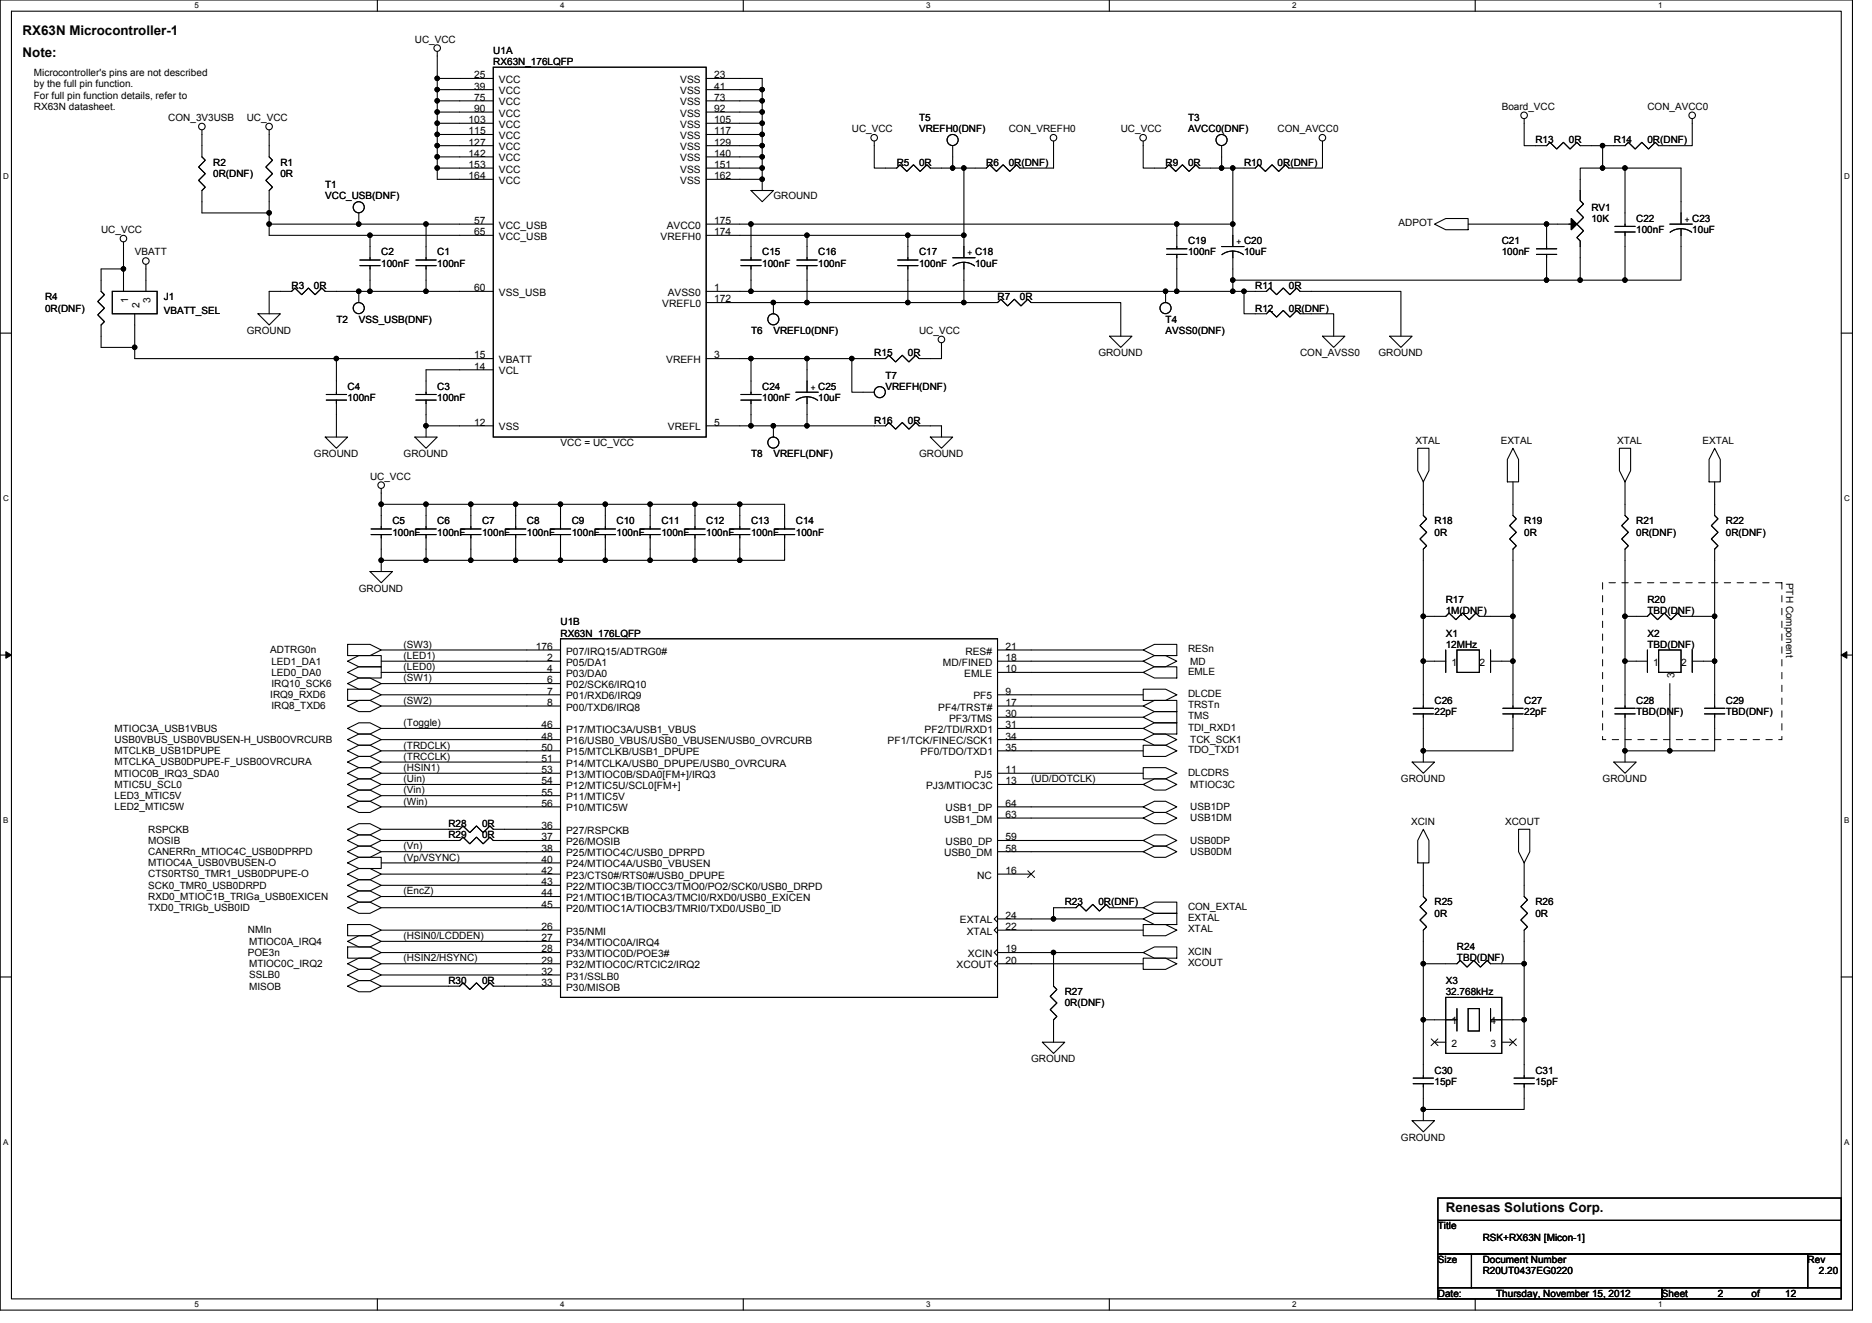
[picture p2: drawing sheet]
<svg xmlns="http://www.w3.org/2000/svg" width="297mm" height="210mm" viewBox="0 0 297 210" stroke-linecap="round" stroke-linejoin="round" font-family="sans-serif">
<defs><g id="words">
<g font-size="2.1">
<text x="3.6" y="5.5">RX63N Microcontroller-1</text>
<text x="3.6" y="9.1">Note:</text>
<text x="229.4" y="192.2">Renesas Solutions Corp.</text>
</g>
<g font-size="1.6">
<text x="65.8" y="6.8">UC_VCC</text>
<text x="78.3" y="8.5">U1A</text>
<text x="78.3" y="10.3">RX63N_176LQFP</text>
<text x="5.4" y="12.1">Microcontroller's pins are not described</text>
<text x="5.4" y="13.9">by the full pin function.</text>
<text x="5.4" y="15.6">For full pin function details, refer to</text>
<text x="5.4" y="17.4">RX63N datasheet.</text>
<text x="75.2" y="12.4">25</text>
<text x="75.2" y="14.2">39</text>
<text x="75.2" y="16">75</text>
<text x="75.2" y="17.8">90</text>
<text x="79.2" y="13.2">VCC</text>
<text x="79.2" y="14.9">VCC</text>
<text x="79.2" y="16.7">VCC</text>
<text x="107.9" y="13.2">VSS</text>
<text x="107.9" y="14.9">VSS</text>
<text x="107.9" y="16.7">VSS</text>
<text x="113.3" y="12.4">23</text>
<text x="113.3" y="14.2">41</text>
<text x="113.3" y="16">73</text>
<text x="113.3" y="17.8">92</text>
<text x="238.3" y="17.4">Board_VCC</text>
<text x="261.4" y="17.4">CON_AVCC0</text>
<text x="26.7" y="19.2">CON_3V3USB</text>
<text x="39.2" y="19.2">UC_VCC</text>
<text x="74.4" y="19.5">103</text>
<text x="74.4" y="21.3">115</text>
<text x="74.4" y="23.1">127</text>
<text x="79.2" y="18.5">VCC</text>
<text x="79.2" y="20.3">VCC</text>
<text x="79.2" y="22.1">VCC</text>
<text x="79.2" y="23.8">VCC</text>
<text x="107.9" y="18.5">VSS</text>
<text x="107.9" y="20.3">VSS</text>
<text x="107.9" y="22.1">VSS</text>
<text x="107.9" y="23.8">VSS</text>
<text x="113.3" y="19.5">105</text>
<text x="113.3" y="21.3">117</text>
<text x="113.3" y="23.1">129</text>
<text x="135.2" y="21">UC_VCC</text>
<text x="145.8" y="19.2">T5</text>
<text x="145.8" y="21">VREFH0(DNF)</text>
<text x="160.1" y="21">CON_VREFH0</text>
<text x="177.8" y="21">UC_VCC</text>
<text x="188.5" y="19.2">T3</text>
<text x="188.5" y="21">AVCC0(DNF)</text>
<text x="202.7" y="21">CON_AVCC0</text>
<text x="243.6" y="22.8">R13</text>
<text x="249" y="22.8">0R</text>
<text x="256.1" y="22.8">R14</text>
<text x="261.4" y="22.8">0R(DNF)</text>
<text x="33.8" y="26.3">R2</text>
<text x="33.8" y="28.1">0R(DNF)</text>
<text x="44.5" y="26.3">R1</text>
<text x="44.5" y="28.1">0R</text>
<text x="51.6" y="29.9">T1</text>
<text x="74.4" y="24.9">142</text>
<text x="74.4" y="26.6">153</text>
<text x="74.4" y="28.4">164</text>
<text x="79.2" y="25.6">VCC</text>
<text x="79.2" y="27.4">VCC</text>
<text x="79.2" y="29.2">VCC</text>
<text x="107.9" y="25.6">VSS</text>
<text x="107.9" y="27.4">VSS</text>
<text x="107.9" y="29.2">VSS</text>
<text x="113.3" y="24.9">140</text>
<text x="113.3" y="26.6">151</text>
<text x="113.3" y="28.4">162</text>
<text x="142.3" y="26.3">R5</text>
<text x="145.8" y="26.3">0R</text>
<text x="156.5" y="26.3">R6</text>
<text x="160.1" y="26.3">0R(DNF)</text>
<text x="185" y="26.3">R9</text>
<text x="188.5" y="26.3">0R</text>
<text x="197.4" y="26.3">R10</text>
<text x="202.7" y="26.3">0R(DNF)</text>
<text x="51.6" y="31.6">VCC_USB(DNF)</text>
<text x="75.2" y="35.5">57</text>
<text x="113.3" y="35.5">175</text>
<text x="122.7" y="31.6">GROUND</text>
<text x="221.9" y="35.9">ADPOT</text>
<text x="252.5" y="33.4">RV1</text>
<text x="252.5" y="35.2">10K</text>
<text x="259.6" y="35.2">C22</text>
<text x="267.3" y="35.2">+ C23</text>
<text x="16" y="37">UC_VCC</text>
<text x="21.4" y="40.5">VBATT</text>
<text x="60.5" y="40.5">C2</text>
<text x="69.4" y="40.5">C1</text>
<text x="75.2" y="37.3">65</text>
<text x="79.2" y="36.3">VCC_USB</text>
<text x="79.2" y="38.1">VCC_USB</text>
<text x="104.8" y="38.1">VREFH0</text>
<text x="105.8" y="36.3">AVCC0</text>
<text x="113.3" y="37.3">174</text>
<text x="120.9" y="40.5">C15</text>
<text x="129.8" y="40.5">C16</text>
<text x="145.8" y="40.5">C17</text>
<text x="153.5" y="40.5">+ C18</text>
<text x="188.5" y="38.8">C19</text>
<text x="188.5" y="40.5">100nF</text>
<text x="196.1" y="38.8">+ C20</text>
<text x="197.4" y="40.5">10uF</text>
<text x="238.3" y="38.8">C21</text>
<text x="238.3" y="40.5">100nF</text>
<text x="259.6" y="37">100nF</text>
<text x="268.5" y="37">10uF</text>
<text x="7.2" y="47.6">R4</text>
<text x="26" y="47.6">J1</text>
<text x="46.3" y="45.9">R3</text>
<text x="49.8" y="45.9">0R</text>
<text x="60.5" y="42.3">100nF</text>
<text x="69.4" y="42.3">100nF</text>
<text x="75.2" y="46.2">60</text>
<text x="79.2" y="46.9">VSS_USB</text>
<text x="106" y="46.9">AVSS0</text>
<text x="113.3" y="46.2">1</text>
<text x="113.3" y="48">172</text>
<text x="120.9" y="42.3">100nF</text>
<text x="129.8" y="42.3">100nF</text>
<text x="145.8" y="42.3">100nF</text>
<text x="154.7" y="42.3">10uF</text>
<text x="158.3" y="47.6">R7</text>
<text x="161.8" y="47.6">0R</text>
<text x="199.2" y="45.9">R11</text>
<text x="204.5" y="45.9">0R</text>
<text x="7.2" y="49.4">0R(DNF)</text>
<text x="20.3" y="48" transform="rotate(-90 20.3 48)">1</text>
<text x="22.1" y="48.9" transform="rotate(-90 22.1 48.9)">2</text>
<text x="23.9" y="48" transform="rotate(-90 23.9 48)">3</text>
<text x="26" y="49.8">VBATT_SEL</text>
<text x="39.2" y="53">GROUND</text>
<text x="53.4" y="51.2">T2</text>
<text x="56.9" y="51.2">VSS_USB(DNF)</text>
<text x="105.1" y="48.7">VREFL0</text>
<text x="119.2" y="53">T6</text>
<text x="122.7" y="53">VREFL0(DNF)</text>
<text x="145.8" y="53">UC_VCC</text>
<text x="185" y="51.2">T4</text>
<text x="185" y="53">AVSS0(DNF)</text>
<text x="199.2" y="49.4">R12</text>
<text x="204.5" y="49.4">0R(DNF)</text>
<text x="75.2" y="58.7">14</text>
<text x="75.2" y="56.9">15</text>
<text x="79.2" y="59.4">VCL</text>
<text x="79.2" y="57.6">VBATT</text>
<text x="105.7" y="57.6">VREFH</text>
<text x="113.3" y="56.9">3</text>
<text x="138.7" y="56.5">R15</text>
<text x="144.1" y="56.5">0R</text>
<text x="174.3" y="56.5">GROUND</text>
<text x="206.3" y="56.5">CON_AVSS0</text>
<text x="218.7" y="56.5">GROUND</text>
<text x="55.2" y="61.9">C4</text>
<text x="55.2" y="63.6">100nF</text>
<text x="69.4" y="61.9">C3</text>
<text x="69.4" y="63.6">100nF</text>
<text x="120.9" y="61.9">C24</text>
<text x="120.9" y="63.6">100nF</text>
<text x="128.6" y="61.9">+ C25</text>
<text x="129.8" y="63.6">10uF</text>
<text x="140.5" y="60.1">T7</text>
<text x="140.5" y="61.9">VREFH(DNF)</text>
<text x="75.2" y="67.5">12</text>
<text x="79.2" y="68.3">VSS</text>
<text x="88.9" y="70.8">VCC = UC_VCC</text>
<text x="106" y="68.3">VREFL</text>
<text x="113.3" y="67.5">5</text>
<text x="138.7" y="67.2">R16</text>
<text x="144.1" y="67.2">0R</text>
<text x="224.6" y="70.4">XTAL</text>
<text x="238.1" y="70.4">EXTAL</text>
<text x="256.6" y="70.4">XTAL</text>
<text x="270.1" y="70.4">EXTAL</text>
<text x="49.8" y="72.5">GROUND</text>
<text x="58.7" y="76.1">UC_VCC</text>
<text x="64" y="72.5">GROUND</text>
<text x="119.2" y="72.5">T8</text>
<text x="122.7" y="72.5">VREFL(DNF)</text>
<text x="145.8" y="72.5">GROUND</text>
<text x="62.3" y="83.2">C5</text>
<text x="69.4" y="83.2">C6</text>
<text x="76.5" y="83.2">C7</text>
<text x="83.6" y="83.2">C8</text>
<text x="90.7" y="83.2">C9</text>
<text x="97.8" y="83.2">C10</text>
<text x="104.9" y="83.2">C11</text>
<text x="112.1" y="83.2">C12</text>
<text x="119.2" y="83.2">C13</text>
<text x="126.3" y="83.2">C14</text>
<text x="227.6" y="83.2">R18</text>
<text x="241.8" y="83.2">R19</text>
<text x="259.6" y="83.2">R21</text>
<text x="273.9" y="83.2">R22</text>
<text x="62.3" y="85">100nF</text>
<text x="69.4" y="85">100nF</text>
<text x="76.5" y="85">100nF</text>
<text x="83.6" y="85">100nF</text>
<text x="90.7" y="85">100nF</text>
<text x="97.8" y="85">100nF</text>
<text x="104.9" y="85">100nF</text>
<text x="112.1" y="85">100nF</text>
<text x="119.2" y="85">100nF</text>
<text x="126.3" y="85">100nF</text>
<text x="227.6" y="85">0R</text>
<text x="241.8" y="85">0R</text>
<text x="259.6" y="85">0R(DNF)</text>
<text x="273.9" y="85">0R(DNF)</text>
<text x="56.9" y="93.9">GROUND</text>
<text x="229.4" y="95.7">R17</text>
<text x="261.4" y="95.7">R20</text>
<text x="283.4" y="92.5" transform="rotate(90 283.4 92.5)">PTH Component</text>
<text x="88.9" y="99.2">U1B</text>
<text x="88.9" y="101">RX63N_176LQFP</text>
<text x="229.4" y="97.4">1M(DNF)</text>
<text x="229.4" y="101">X1</text>
<text x="261.4" y="101">X2</text>
<text x="261.4" y="97.4">TBD(DNF)</text>
<text x="42.9" y="103.7">ADTRG0n</text>
<text x="43.1" y="105.4">LED1_DA1</text>
<text x="43.1" y="107.2">LED0_DA0</text>
<text x="64" y="102.8">(SW3)</text>
<text x="64" y="104.5">(LED1)</text>
<text x="64" y="106.3">(LED0)</text>
<text x="85" y="103.1">176</text>
<text x="86.8" y="104.9">2</text>
<text x="86.8" y="106.7">4</text>
<text x="89.8" y="105.6">P05/DA1</text>
<text x="89.8" y="107.4">P03/DA0</text>
<text x="89.8" y="103.8">P07/IRQ15/ADTRG0#</text>
<text x="149.6" y="105.6">MD/FINED</text>
<text x="153" y="107.4">EMLE</text>
<text x="153.2" y="103.8">RES#</text>
<text x="159.5" y="103.1">21</text>
<text x="159.5" y="106.7">10</text>
<text x="159.5" y="104.9">18</text>
<text x="188.5" y="103.5">RESn</text>
<text x="188.5" y="107">EMLE</text>
<text x="188.9" y="105.4">MD</text>
<text x="229.4" y="102.8">12MHz</text>
<text x="230.3" y="105.6">1</text>
<text x="234.7" y="105.6">2</text>
<text x="261.4" y="102.8">TBD(DNF)</text>
<text x="262.3" y="105.6">1</text>
<text x="265.7" y="107.6" transform="rotate(-90 265.7 107.6)">3</text>
<text x="266.7" y="105.6">2</text>
<text x="42.9" y="110.8">IRQ9_RXD6</text>
<text x="43.1" y="109">IRQ10_SCK6</text>
<text x="43.1" y="112.5">IRQ8_TXD6</text>
<text x="64" y="111.7">(SW2)</text>
<text x="64" y="108.1">(SW1)</text>
<text x="86.8" y="108.4">6</text>
<text x="86.8" y="110.2">7</text>
<text x="86.8" y="112">8</text>
<text x="89.8" y="109.2">P02/SCK6/IRQ10</text>
<text x="89.8" y="111">P01/RXD6/IRQ9</text>
<text x="89.8" y="112.7">P00/TXD6/IRQ8</text>
<text x="148.9" y="112.7">PF4/TRST#</text>
<text x="154.4" y="111">PF5</text>
<text x="159.5" y="112">17</text>
<text x="159.5" y="113.8">30</text>
<text x="159.5" y="110.2">9</text>
<text x="188.5" y="112.4">TRSTn</text>
<text x="188.5" y="110.6">DLCDE</text>
<text x="227.6" y="111.7">C26</text>
<text x="227.6" y="113.4">22pF</text>
<text x="241.8" y="111.7">C27</text>
<text x="241.8" y="113.4">22pF</text>
<text x="259.6" y="111.7">C28</text>
<text x="259.6" y="113.4">TBD(DNF)</text>
<text x="273.9" y="111.7">C29</text>
<text x="273.9" y="113.4">TBD(DNF)</text>
<text x="18.2" y="116.1">MTIOC3A_USB1VBUS</text>
<text x="18.2" y="117.9">USB0VBUS_USB0VBUSEN-H_USB0OVRCURB</text>
<text x="18.2" y="119.7">MTCLKB_USB1DPUPE</text>
<text x="64" y="115.2">(Toggle)</text>
<text x="64" y="118.8">(TRDCLK)</text>
<text x="85.9" y="115.5">46</text>
<text x="85.9" y="117.3">48</text>
<text x="85.9" y="119.1">50</text>
<text x="89.8" y="116.3">P17/MTIOC3A/USB1_VBUS</text>
<text x="89.8" y="118.1">P16/USB0_VBUS/USB0_VBUSEN/USB0_OVRCURB</text>
<text x="89.8" y="119.8">P15/MTCLKB/USB1_DPUPE</text>
<text x="140.8" y="118.1">PF1/TCK/FINEC/SCK1</text>
<text x="146.1" y="119.8">PF0/TDO/TXD1</text>
<text x="146.7" y="116.3">PF2/TDI/RXD1</text>
<text x="150.6" y="114.5">PF3/TMS</text>
<text x="159.5" y="117.3">34</text>
<text x="159.5" y="115.5">31</text>
<text x="159.5" y="119.1">35</text>
<text x="188.5" y="114.2">TMS</text>
<text x="188.5" y="115.9">TDI_RXD1</text>
<text x="188.5" y="119.5">TDO_TXD1</text>
<text x="188.9" y="117.9">TCK_SCK1</text>
<text x="18.2" y="121.4">MTCLKA_USB0DPUPE-F_USB0OVRCURA</text>
<text x="18.2" y="123.2">MTIOC0B_IRQ3_SDA0</text>
<text x="18.2" y="125">MTIC5U_SCL0</text>
<text x="64" y="120.5">(TRCCLK)</text>
<text x="64" y="122.3">(HSIN1)</text>
<text x="64" y="124.1">(Uin)</text>
<text x="64" y="125.9">(Vin)</text>
<text x="85.9" y="120.9">51</text>
<text x="85.9" y="122.7">53</text>
<text x="85.9" y="124.4">54</text>
<text x="89.8" y="121.6">P14/MTCLKA/USB0_DPUPE/USB0_OVRCURA</text>
<text x="89.8" y="123.4">P13/MTIOC0B/SDA0[FM+]/IRQ3</text>
<text x="89.8" y="125.2">P12/MTIC5U/SCL0[FM+]</text>
<text x="146.9" y="125.2">PJ3/MTIOC3C</text>
<text x="154.6" y="123.4">PJ5</text>
<text x="159.5" y="122.7">11</text>
<text x="159.5" y="124.4">13</text>
<text x="163.6" y="124.1">(UD/DOTCLK)</text>
<text x="188.5" y="123">DLCDRS</text>
<text x="188.9" y="125">MTIOC3C</text>
<text x="222.3" y="124.1">GROUND</text>
<text x="254.3" y="124.1">GROUND</text>
<text x="18.2" y="126.8">LED3_MTIC5V</text>
<text x="18.2" y="128.5">LED2_MTIC5W</text>
<text x="64" y="127.7">(Win)</text>
<text x="71.2" y="131.2">R28</text>
<text x="76.5" y="131.2">0R</text>
<text x="85.9" y="131.6">36</text>
<text x="85.9" y="126.2">55</text>
<text x="85.9" y="128">56</text>
<text x="89.8" y="127">P11/MTIC5V</text>
<text x="89.8" y="128.7">P10/MTIC5W</text>
<text x="149.8" y="130.5">USB1_DM</text>
<text x="150" y="128.7">USB1_DP</text>
<text x="159.5" y="129.8">63</text>
<text x="159.5" y="128">64</text>
<text x="188.9" y="128.5">USB1DP</text>
<text x="188.9" y="130.3">USB1DM</text>
<text x="223.9" y="130.9">XCIN</text>
<text x="238.8" y="130.9">XCOUT</text>
<text x="23.5" y="132.1">RSPCKB</text>
<text x="23.5" y="133.9">MOSIB</text>
<text x="23.5" y="135.7">CANERRn_MTIOC4C_USB0DPRPD</text>
<text x="23.5" y="137.4">MTIOC4A_USB0VBUSEN-O</text>
<text x="64" y="134.8">(Vn)</text>
<text x="64" y="136.5">(Vp/VSYNC)</text>
<text x="71.2" y="133">R29</text>
<text x="76.5" y="133">0R</text>
<text x="85.9" y="133.3">37</text>
<text x="85.9" y="135.1">38</text>
<text x="85.9" y="136.9">40</text>
<text x="89.8" y="132.3">P27/RSPCKB</text>
<text x="89.8" y="134.1">P26/MOSIB</text>
<text x="89.8" y="135.8">P25/MTIOC4C/USB0_DPRPD</text>
<text x="89.8" y="137.6">P24/MTIOC4A/USB0_VBUSEN</text>
<text x="149.8" y="135.8">USB0_DM</text>
<text x="150" y="134.1">USB0_DP</text>
<text x="159.5" y="135.1">58</text>
<text x="159.5" y="133.3">59</text>
<text x="188.9" y="133.9">USB0DP</text>
<text x="188.9" y="135.7">USB0DM</text>
<text x="23.5" y="139.2">CTS0RTS0_TMR1_USB0DPUPE-O</text>
<text x="23.5" y="141">SCK0_TMR0_USB0DRPD</text>
<text x="23.5" y="142.8">RXD0_MTIOC1B_TRIGa_USB0EXICEN</text>
<text x="64" y="141.9">(EncZ)</text>
<text x="85.9" y="138.7">42</text>
<text x="85.9" y="140.4">43</text>
<text x="85.9" y="142.2">44</text>
<text x="85.9" y="144">45</text>
<text x="89.8" y="139.4">P23/CTS0#/RTS0#/USB0_DPUPE</text>
<text x="89.8" y="141.2">P22/MTIOC3B/TIOCC3/TMO0/PO2/SCK0/USB0_DRPD</text>
<text x="89.8" y="143">P21/MTIOC1B/TIOCA3/TMCI0/RXD0/USB0_EXICEN</text>
<text x="155.1" y="139.4">NC</text>
<text x="159.5" y="138.7">16</text>
<text x="168.9" y="143.7">R23</text>
<text x="174.3" y="143.7">0R(DNF)</text>
<text x="227.6" y="143.7">R25</text>
<text x="243.6" y="143.7">R26</text>
<text x="23.5" y="144.5">TXD0_TRIGb_USB0ID</text>
<text x="39.3" y="148.1">NMIn</text>
<text x="39.5" y="149.9">MTIOC0A_IRQ4</text>
<text x="64" y="149">(HSIN0/LCDDEN)</text>
<text x="85.9" y="147.6">26</text>
<text x="85.9" y="149.3">27</text>
<text x="89.8" y="148.3">P35/NMI</text>
<text x="89.8" y="144.7">P20/MTIOC1A/TIOCB3/TMRI0/TXD0/USB0_ID</text>
<text x="152.3" y="146.5">EXTAL</text>
<text x="153.4" y="148.3">XTAL</text>
<text x="159.5" y="147.6">22</text>
<text x="159.5" y="145.8">24</text>
<text x="188.5" y="146.2">EXTAL</text>
<text x="188.5" y="147.9">XTAL</text>
<text x="188.5" y="144.4">CON_EXTAL</text>
<text x="227.6" y="145.4">0R</text>
<text x="243.6" y="145.4">0R</text>
<text x="39.3" y="151.7">POE3n</text>
<text x="39.5" y="155.2">SSLB0</text>
<text x="39.5" y="153.4">MTIOC0C_IRQ2</text>
<text x="64" y="152.5">(HSIN2/HSYNC)</text>
<text x="85.9" y="151.1">28</text>
<text x="85.9" y="152.9">29</text>
<text x="85.9" y="154.7">32</text>
<text x="89.8" y="150.1">P34/MTIOC0A/IRQ4</text>
<text x="89.8" y="151.8">P33/MTIOC0D/POE3#</text>
<text x="89.8" y="153.6">P32/MTIOC0C/RTCIC2/IRQ2</text>
<text x="89.8" y="155.4">P31/SSLB0</text>
<text x="151.8" y="153.6">XCOUT</text>
<text x="153.6" y="151.8">XCIN</text>
<text x="159.5" y="152.9">20</text>
<text x="159.5" y="151.1">19</text>
<text x="188.5" y="153.3">XCOUT</text>
<text x="188.5" y="151.5">XCIN</text>
<text x="231.2" y="150.8">R24</text>
<text x="231.2" y="152.5">TBD(DNF)</text>
<text x="39.5" y="157">MISOB</text>
<text x="71.2" y="156.1">R30</text>
<text x="76.5" y="156.1">0R</text>
<text x="85.9" y="156.4">33</text>
<text x="89.8" y="157.2">P30/MISOB</text>
<text x="168.9" y="157.9">R27</text>
<text x="168.9" y="159.7">0R(DNF)</text>
<text x="229.4" y="156.1">X3</text>
<text x="229.4" y="157.9">32.768kHz</text>
<text x="230.3" y="162.5">1</text>
<text x="230.3" y="166.1">2</text>
<text x="236.5" y="166.1">3</text>
<text x="236.5" y="162.5">4</text>
<text x="163.6" y="168.6">GROUND</text>
<text x="227.6" y="170.3">C30</text>
<text x="227.6" y="172.1">15pF</text>
<text x="243.6" y="170.3">C31</text>
<text x="243.6" y="172.1">15pF</text>
<text x="222.3" y="181">GROUND</text>
<text x="228.2" y="195.1">Title</text>
<text x="235.3" y="196.8">RSK+RX63N [Micon-1]</text>
<text x="228.2" y="200.4">Size</text>
<text x="235.3" y="200.4">Document Number</text>
<text x="235.3" y="202.2">R20UT0437EG0220</text>
<text x="286.8" y="200.4">Rev</text>
<text x="288.6" y="202.2">2.20</text>
<text x="228.2" y="205.7">Date:</text>
<text x="237.4" y="205.7">Thursday, November 15, 2012</text>
<text x="263.7" y="205.7">Sheet</text>
<text x="272.6" y="205.7">2</text>
<text x="277.9" y="205.7">of</text>
<text x="283.3" y="205.7">12</text>
</g>
<g font-size="1.3">
<text x="30.8" y="1.3">5</text>
<text x="88.9" y="1.3">4</text>
<text x="147" y="1.3">3</text>
<text x="205" y="1.3">2</text>
<text x="263.1" y="1.3">1</text>
<text x=".5" y="28.4">D</text>
<text x="292.6" y="28.4">D</text>
<text x=".5" y="79.5">C</text>
<text x="292.6" y="79.5">C</text>
<text x=".5" y="130.6">B</text>
<text x="292.6" y="130.6">B</text>
<text x=".5" y="181.7">A</text>
<text x="292.6" y="181.7">A</text>
<text x="30.8" y="207.4">5</text>
<text x="88.9" y="207.4">4</text>
<text x="147" y="207.4">3</text>
<text x="205" y="207.4">2</text>
<text x="263.1" y="207.4">1</text>
</g>
</g></defs>
<path d="M0 0h293.9v207.9h-293.9zM1.8 1.8h290.4v204.3h-290.4z" fill="none" stroke="#000" stroke-width=".17"/>
<g fill="#fff">
<path d="M30.8 .2h.7v1.4h-.7z"/>
<path d="M30.8 206.3h.7v1.4h-.7z"/>
</g>
<path d="M59.9 0v1.8M59.9 206.1v1.8" fill="none" stroke="#000" stroke-width=".17"/>
<g fill="#fff">
<path d="M88.9 .2h.7v1.4h-.7z"/>
<path d="M88.9 206.3h.7v1.4h-.7z"/>
</g>
<path d="M117.9 0v1.8M117.9 206.1v1.8" fill="none" stroke="#000" stroke-width=".17"/>
<g fill="#fff">
<path d="M147 .2h.7v1.4h-.7z"/>
<path d="M147 206.3h.7v1.4h-.7z"/>
</g>
<path d="M176 0v1.8M176 206.1v1.8" fill="none" stroke="#000" stroke-width=".17"/>
<g fill="#fff">
<path d="M205 .2h.7v1.4h-.7z"/>
<path d="M205 206.3h.7v1.4h-.7z"/>
</g>
<path d="M234.1 0v1.8M234.1 206.1v1.8" fill="none" stroke="#000" stroke-width=".17"/>
<g fill="#fff">
<path d="M263.1 .2h.7v1.4h-.7z"/>
<path d="M263.1 206.3h.7v1.4h-.7z"/>
<path d="M.5 27.3h.9v1.4h-.9z"/>
<path d="M292.6 27.3h.9v1.4h-.9z"/>
<path d="M.5 78.4h.9v1.4h-.9z"/>
<path d="M292.6 78.4h.9v1.4h-.9z"/>
</g>
<path d="M0 52.9h1.8M292.2 52.9h1.7" fill="none" stroke="#000" stroke-width=".17"/>
<g fill="#fff">
<path d="M.5 129.5h.8v1.4h-.8z"/>
<path d="M292.6 129.5h.9v1.4h-.9z"/>
</g>
<path d="M0 103.9h1.8M292.2 103.9h1.7" fill="none" stroke="#000" stroke-width=".17"/>
<path d="M.9 103.4l.9 .5-.9 .5zM292.2 103.9l.8-.5v1z" fill="#000" stroke="#000" stroke-width=".16"/>
<g fill="#fff">
<path d="M.5 180.5h.8v1.4h-.8z"/>
<path d="M292.6 180.5h.9v1.4h-.9z"/>
</g>
<g fill="none" stroke="#000" stroke-width=".17">
<path d="M69.4 12.4v1.8h8.9M69.4 8.2v4.2h8.9M69.4 14.2v1.8h8.9M69.4 16v1.8h8.9M69.4 17.8v1.8h8.9M69.4 19.6v1.7h8.9M78.3 10.7h33.8v58.6h-33.8zM112.1 12.4h8.8v1.8M112.1 14.2h8.8M112.1 16h8.8M112.1 17.8h8.8M112.1 19.6h8.8"/>
<path d="M120.9 14.2v1.8M120.9 16v1.8M120.9 17.8v1.8M120.9 19.6v1.7M241.8 18.8v4.3h1.8M268.5 18.8v4.3h-5.3l-.5-.5-1.1 1-1.1-1-1 1-1.1-1-.6 .5h-3.5M19.6 38.4v4.3M32 20.6v4.3l.6 .5-1.1 1.1 1.1 1.1-1.1 1 1.1 1.1-.6 .5v3.6h10.7M42.7 35.6v1.7h16v4M42.7 33.8v1.8M42.7 20.6v4.3l.5 .5-1 1.1 1 1.1-1 1 1 1.1-.5 .5v3.6M42.7 35.6h14.2"/>
<path d="M56.9 35.6h10.7M56.9 33.8v1.8M58.7 37.3h19.6M67.6 35.6h10.7M67.6 35.6v5.7M69.4 26.7v1.7h8.9M69.4 21.3v1.8h8.9M69.4 23.1v1.8h8.9M69.4 24.9v1.8h8.9M112.1 21.3h8.8M112.1 23.1h8.8M112.1 24.9h8.8"/>
<path d="M112.1 26.7h8.8M112.1 28.4h8.8M112.1 35.6h7.1M112.1 37.3h16M119.2 30.2h3.5l-1.8 1.8zM120.9 21.3v1.8M120.9 23.1v1.8M120.9 24.9v1.8M120.9 28.4v1.8M120.9 26.7v1.7M138.7 22.4v4.3h3.6l.5-.6 1.1 1.1 1-1.1 1.1 1.1 1.1-1.1 .5 .6h3.6M144.1 37.3h8.8"/>
<path d="M144.1 37.3h-16v4M144.1 37.3v4M151.2 23.1v3.6M151.2 26.7h1.7M152.9 26.7v10.6M152.9 37.3v3.6M167.2 22.4v4.3h-5.4l-.5-.6-1.1 1.1-1-1.1-1.1 1.1-1.1-1.1-.5 .6h-3.6M181.4 22.4v4.3h3.6l.5-.6 1.1 1.1 1-1.1 1.1 1.1 1.1-1.1 .5 .6h3.5M185.1 39.5h3.2M186.7 35.6h-67.5v5.7M193.8 39.1h3.6M193.8 23.1v3.6h1.8"/>
<path d="M195.6 35.6h-8.9v3.9M195.6 26.7v8.9M195.6 39.8v4.6M195.6 35.6v3.5M209.8 22.4v4.3h-5.3l-.5-.6-1.1 1.1-1.1-1.1-1 1.1-1.1-1.1-.5 .6h-3.6M227.6 35.6l1.8-.9h3.6v1.7h-3.6zM233 35.6h12.4M243.6 23.1h1.8l.5-.5 1.1 1 1.1-1 1 1 1.1-1 .5 .5h3.6M243.8 39.5h3.2M249.3 35.6h-3.9v3.9M254.3 26.7h-3.6v5.1l.6 .6-1.1 1 1.1 1.1-1.1 1.1 1.1 1-1.1 1.1 .5 .5v6.2M254.3 23.1v3.6"/>
<path d="M254.3 26.7h3.5M256.2 36.8h3.3M256.2 35.9h3.3M257.8 26.7v9.2M257.8 36.8v7.6h-7.1M257.8 26.7h8.9v8.9M265 35.6h3.5M265 36.9a2.86 2.86 0 0 1 3.4 0M266.7 36.3v8.1h-8.9M17.8 46.2h7.1v3.6h-7.1zM19.6 42.7h-3.6v3.5l.6 .6-1.1 1 1.1 1.1-1.1 1.1 1.1 1-.6 .6v3.5h5.4M19.6 42.7v3.5"/>
<path d="M21.4 49.8v5.3M21.4 55.1v1.8h32v5.7M23.2 42v4.2M40.9 49.8h3.6l-1.8 1.8zM53.4 56.9h24.9M56.9 46.2h1.8M56.9 46.2h-5.3l-.5-.5-1.1 1.1-1.1-1.1-1 1.1-1.1-1.1-.5 .5h-3.6v3.6M56.9 46.2v1.8M57.1 42.1h3.2M57.1 41.3h3.2M58.7 46.2h8.9M58.7 42.1v4.1"/>
<path d="M66 42.1h3.2M66 41.3h3.2M67.6 42.1v4.1M67.6 46.2h10.7M78.3 58.7h-10.7v3.9M112.1 46.2h7.1M112.1 48h10.6M112.1 56.9h7.1M117.6 42.1h3.2M117.6 41.3h3.2M119.2 42.1v4.1M119.2 56.9h8.9v5.3"/>
<path d="M119.2 56.9v5.7M119.2 46.2h65.8M122.7 48h5.4M122.7 48v1.8M126.4 42.1h3.3M126.4 41.3h3.3M128.1 48h16M128.1 42.1v5.9M128.1 56.9h7.1v5.3h3.5M142.4 42.1h3.3M142.4 41.3h3.3M144.1 42.1v5.9"/>
<path d="M149.4 54.4v2.5h-3.6l-.5-.5-1.1 1-1-1-1.1 1-1.1-1-.5 .5h-5.3M151.2 40.9h3.5M151.2 42.2a2.86 2.86 0 0 1 3.4 0M152.9 48h5.4l.5-.5 1.1 1 1-1 1.1 1 1.1-1 .5 .5h14.2v5.3M152.9 41.6v6.4h-8.8M176.1 53.3h3.5l-1.8 1.8zM185 46.2h1.7M185 46.2v1.8M185.1 40.4h3.2M186.7 40.4v5.8h8.9M193.9 40.4a2.86 2.86 0 0 1 3.4 0M195.6 44.4v1.8"/>
<path d="M195.6 44.4h49.8M195.6 46.2h1.8v3.6h3.6l.5-.5 1.1 1 1-1 1.1 1 1.1-1 .5 .5h5.3v3.5M197.4 46.2h3.6l.5-.5 1.1 1.1 1-1.1 1.1 1.1 1.1-1.1 .5 .5h16v7.1M209.8 53.3h3.6l-1.8 1.8zM220.5 53.3h3.6l-1.8 1.8zM243.8 40.4h3.2M245.4 40.4v4h5.3M51.6 69.3h3.6l-1.8 1.8zM51.8 63.5h3.2M51.8 62.6h3.2M53.4 63.5v5.8M60.5 77.5v2.5"/>
<path d="M65.8 69.3h3.6l-1.8 1.8zM66 63.5h3.2M66 62.6h3.2M67.6 63.5v4.1M67.6 67.6h10.7M67.6 67.6v1.7M112.1 67.6h7.1M117.6 63.5h3.2M117.6 62.6h3.2M119.2 63.5v4.1M119.2 67.6h3.5M122.7 67.6h5.4"/>
<path d="M122.7 67.6v1.7M126.3 62.2h3.5M126.3 63.5a2.86 2.86 0 0 1 3.4 0M128.1 67.6h12.4l.5-.6 1.1 1.1 1.1-1.1 1 1.1 1.1-1.1 .5 .6h3.6v1.7M128.1 62.9v4.7M147.6 69.3h3.6l-1.8 1.8zM225 71.1h1.7v3.6l-.9 1.8-.8-1.8zM225.8 76.5v5.3l.6 .5-1.1 1.1 1.1 1.1-1.1 1 1.1 1.1-.6 .5v10.7M240.1 71.1l.9 1.8v3.6h-1.8v-3.6zM240.1 76.5v5.3l.5 .5-1.1 1.1 1.1 1.1-1.1 1 1.1 1.1-.5 .5v10.7M257 71.1h1.7v3.6l-.9 1.8-.8-1.8zM257.8 76.5v5.3l.6 .5-1.1 1.1 1.1 1.1-1.1 1 1.1 1.1-.6 .5v10.7"/>
<path d="M272.1 76.5v5.3l.5 .5-1.1 1.1 1.1 1.1-1.1 1 1.1 1.1-.5 .5v10.7M272.1 71.1l.9 1.8v3.6h-1.8v-3.6zM58.7 90.7h3.6l-1.8 1.8zM58.9 84.8h3.2M58.9 83.9h3.2M60.5 88.9v1.8M60.5 80h7.1M60.5 84.8v4.1M60.5 80v3.9M66 84.8h3.2M66 83.9h3.2M67.6 84.8v4.1h-7.1"/>
<path d="M73.1 84.8h3.2M73.1 83.9h3.2M74.7 80h-7.1v3.9M74.7 84.8v4.1h-7.1M80.2 84.8h3.2M80.2 83.9h3.2M81.8 80h-7.1v3.9M81.8 84.8v4.1h-7.1M87.3 84.8h3.2M87.3 83.9h3.2M88.9 84.8v4.1h-7.1M88.9 80h-7.1v3.9"/>
<path d="M94.4 84.8h3.3M94.4 83.9h3.3M96.1 80h-7.2v3.9M96.1 84.8v4.1h-7.2M101.6 84.8h3.2M101.6 83.9h3.2M103.2 80h-7.1v3.9M103.2 84.8v4.1h-7.1M108.7 84.8h3.2M108.7 83.9h3.2M110.3 80h-7.1v3.9M110.3 84.8v4.1h-7.1"/>
<path d="M115.8 84.8h3.2M115.8 83.9h3.2M117.4 80h-7.1v3.9M117.4 83.9v-3.9h7.1v3.9M117.4 84.8v4.1h-7.1M122.9 84.8h3.2M122.9 83.9h3.2M124.5 84.8v4.1h-7.1M225.8 97.8v7.1M240.1 97.8v7.1M240.1 97.8h-5.4l-.5-.5-1.1 1-1-1-1.1 1-1.1-1-.5 .5h-3.6M257.8 97.8h3.6l.5-.5 1.1 1 1.1-1 1 1 1.1-1 .5 .5h5.4"/>
<path d="M257.8 97.8v7.1M272.1 97.8v7.1M55.2 102.2h3.5l1.8 .9-1.8 .9h-3.5zM55.2 104.9l1.7-.9h3.6v1.8h-3.6zM55.2 106.7l1.7-.9h3.6v1.8h-3.6zM55.2 108.5l1.7-.9h1.8l1.8 .9-1.8 .8h-1.8zM55.2 109.3h3.5l1.8 .9-1.8 .9h-3.5zM55.2 112l1.7-.9h1.8l1.8 .9-1.8 .9h-1.8zM55.2 115.6l1.7-.9h1.8l1.8 .9-1.8 .9h-1.8zM55.2 117.3l1.7-.8h1.8l1.8 .8-1.8 .9h-1.8zM55.2 119.1l1.7-.9h1.8l1.8 .9-1.8 .9h-1.8zM60.5 103.1h28.4"/>
<path d="M88.9 101.3h69.4v56.9h-69.4zM88.9 104.9h-28.4M88.9 106.7h-28.4M88.9 108.5h-28.4M88.9 110.2h-28.4M88.9 112h-28.4M88.9 115.6h-28.4M88.9 117.3h-28.4M88.9 119.1h-28.4M158.3 103.1h23.1M158.3 104.9h23.1M158.3 106.7h23.1"/>
<path d="M158.3 112h23.1M158.3 113.8h23.1M158.3 115.6h23.1M158.3 117.3h23.1M158.3 119.1h23.1M181.4 103.1l1.8-.9h3.5v1.8h-3.5zM181.4 106.7l1.8-.9h3.5v1.8h-3.5zM181.4 112l1.8-.9h3.5v1.8h-3.5zM181.4 113.8l1.8-.9h3.5v1.8h-3.5zM181.4 115.6l1.8-.9h3.5v1.8h-3.5zM181.4 118.2h3.6l1.7 .9-1.7 .9h-3.6zM181.4 109.3h3.6l1.7 .9-1.7 .9h-3.6z"/>
<path d="M181.4 110.2h-23.1M181.4 104.9l1.8-.9h1.8l1.7 .9-1.7 .9h-1.8zM181.4 117.3l1.8-.8h1.8l1.7 .8-1.7 .9h-1.8zM224.2 113.3h3.3M224.2 112.4h3.3M225.8 119.1v1.8M225.8 113.3v5.8M225.8 104.9h3.6M225.8 104.9v7.5M229.4 103.1v3.6M231.2 103.1h3.5v3.6h-3.5zM236.5 103.1v3.6"/>
<path d="M236.5 104.9h3.6M238.5 113.3h3.2M238.5 112.4h3.2M240.1 113.3v5.8h-14.3M240.1 104.9v7.5M256.2 113.3h3.3M256.2 112.4h3.3M257.8 119.1v1.8M257.8 119.1h7.2M257.8 104.9h3.6M257.8 104.9v7.5M257.8 113.3v5.8"/>
<path d="M261.4 103.1v3.6M263.2 103.1h3.5v3.6h-3.5zM265 108.5v10.6M268.5 103.1v3.6M268.5 104.9h3.6M270.5 113.3h3.2M270.5 112.4h3.2M272.1 113.3v5.8h-7.1M272.1 104.9v7.5M55.2 120.9l1.7-.9h1.8l1.8 .9-1.8 .9h-1.8zM55.2 122.7l1.7-.9h1.8l1.8 .9-1.8 .9h-1.8zM55.2 124.5l1.7-.9h1.8l1.8 .9-1.8 .8h-1.8z"/>
<path d="M55.2 126.2l1.7-.9h1.8l1.8 .9-1.8 .9h-1.8zM55.2 128l1.7-.9h1.8l1.8 .9-1.8 .9h-1.8zM55.2 131.6l1.7-.9h1.8l1.8 .9-1.8 .9h-1.8zM55.2 133.3l1.7-.8h1.8l1.8 .8-1.8 .9h-1.8zM55.2 135.1l1.7-.9h1.8l1.8 .9-1.8 .9h-1.8zM55.2 136.9l1.7-.9h3.6v1.8h-3.6zM55.2 138.7l1.7-.9h1.8l1.8 .9-1.8 .9h-1.8zM88.9 120.9h-28.4M88.9 122.7h-28.4M88.9 124.5h-28.4M88.9 126.2h-28.4M88.9 128h-28.4"/>
<path d="M88.9 131.6h-10.6l-.6-.6-1 1.1-1.1-1.1-1.1 1.1-1-1.1-.6 .6h-12.4M88.9 133.3h-10.6l-.6-.5-1 1.1-1.1-1.1-1.1 1.1-1-1.1-.6 .5-12.4 .1M88.9 135.1h-28.4M88.9 136.9h-28.4M88.9 138.7h-28.4M158.3 128h23.1M158.3 129.8h23.1M158.3 133.3l23.1 .1M158.3 135.1h23.1M158.3 124.5h23.1M158.3 138.7h5.3M181.4 121.8h3.6l1.7 .9-1.7 .9h-3.6z"/>
<path d="M181.4 122.7h-23.1M181.4 128l1.8-.9h1.8l1.7 .9-1.7 .9h-1.8zM181.4 129.8l1.8-.9h1.8l1.7 .9-1.7 .9h-1.8zM181.4 133.3l1.8-.8h1.8l1.7 .8-1.7 .9h-1.8zM181.4 135.1l1.8-.9h1.8l1.7 .9-1.7 .9h-1.8zM181.4 124.5l1.8-.9h1.8l1.7 .9-1.7 .8h-1.8zM224.1 120.9h3.5l-1.8 1.8zM225.8 136.9v5.3l.6 .6-1.1 1 1.1 1.1-1.1 1.1 1.1 1-.6 .6v5.3M225.8 131.6l.9 1.7v3.6h-1.7v-3.6zM241 131.6h1.7v3.5l-.9 1.8-.8-1.8zM241.8 136.9v5.3l.6 .6-1.1 1 1.1 1.1-1.1 1.1 1.1 1-.6 .6v5.3h-5.3l-.5-.5-1.1 1-1.1-1-1 1-1.1-1-.5 .5h-5.4v8.9M256.1 120.9h3.5l-1.8 1.8z"/>
<path d="M0 155h1.8M55.2 140.5l1.7-.9h1.8l1.8 .9-1.8 .9h-1.8zM55.2 142.2l1.7-.8h1.8l1.8 .8-1.8 .9h-1.8zM55.2 144l1.7-.9h1.8l1.8 .9-1.8 .9h-1.8zM55.2 146.7h3.5l1.8 .9-1.8 .9h-3.5zM55.2 149.4l1.7-.9h1.8l1.8 .9-1.8 .8h-1.8zM55.2 154.7l1.7-.9h1.8l1.8 .9-1.8 .9h-1.8zM55.2 156.5l1.7-.9h1.8l1.8 .9-1.8 .9h-1.8zM55.2 152.9l1.7-.9h1.8l1.8 .9-1.8 .9h-1.8zM55.2 150.2h3.5l1.8 .9-1.8 .9h-3.5zM88.9 140.5h-28.4M88.9 142.2h-28.4"/>
<path d="M88.9 144h-28.4M88.9 147.6h-28.4M88.9 149.4h-28.4M88.9 151.1h-28.4M88.9 152.9h-28.4M88.9 154.7h-28.4M88.9 156.5h-10.6l-.6-.6-1 1.1-1.1-1.1-1.1 1.1-1-1.1-.6 .6h-12.4M158.3 147.6h23.1M158.3 152.9h23.1M158.3 151.1h8.9v5.4l.5 .5-1.1 1.1 1.1 1-1.1 1.1 1.1 1.1-.5 .5v3.6M158.3 145.8h8.9M158.3 152.4l-.5 .5 .5 .5"/>
<path d="M158.3 150.6l-.5 .5 .5 .6M158.3 147l-.5 .6 .5 .5M158.3 145.3l-.5 .5 .5 .5M167.2 145.8h14.2M167.2 151.1h14.2M181.4 144h-5.3l-.6-.5-1 1-1.1-1-1.1 1-1-1-.6 .5h-3.5v1.8M181.4 145.8l1.8-.9h3.5v1.8h-3.5zM181.4 146.7h3.6l1.7 .9-1.7 .9h-3.6zM181.4 152h3.6l1.7 .9-1.7 .9h-3.6zM181.4 151.1l1.8-.9h3.5v1.8h-3.5zM181.4 144l1.8-.9h3.5v1.8h-3.5zM229.4 158.2h8.9v8.9h-8.9z"/>
<path d="M241.8 152.9v8.9h-5.3M292.2 155h1.7M165.4 165.4h3.5l-1.7 1.7zM224.1 177.8h3.5l-1.8 1.8zM224.2 171.9h3.3M224.2 171h3.3M225.8 171.9v4.1M225.8 176v1.8M227.6 165.4h1.8M231.2 160v3.6M231.2 161.8h-5.4v9.2M233 160h1.7v3.6h-1.7z"/>
<path d="M236.5 160v3.6M238.3 165.4h1.8M240.2 171.9h3.3M240.2 171h3.3M241.8 161.8v9.2M241.8 171.9v4.1h-16M228.2 190.1h64v3.5h-64zM228.2 193.6h64v5.4h-64zM228.2 199h5.3v5.3h-5.3zM233.5 199h53.3v5.3h-53.3zM286.8 199h5.4v5.3h-5.4zM228.2 204.3h35.5v1.8h-35.5z"/>
<path d="M263.7 204.3h28.5v1.8h-28.5z"/>
<circle cx="69.4" cy="7.6" r=".52"/>
<circle cx="241.8" cy="18.3" r=".52"/>
<circle cx="268.5" cy="18.3" r=".52"/>
<circle cx="19.6" cy="37.9" r=".52"/>
<circle cx="32" cy="20.1" r=".52"/>
<circle cx="42.7" cy="20.1" r=".52"/>
<circle cx="56.9" cy="32.9" r=".88"/>
<circle cx="138.7" cy="21.9" r=".52"/>
<circle cx="151.2" cy="22.2" r=".88"/>
<circle cx="167.2" cy="21.9" r=".52"/>
<circle cx="181.4" cy="21.9" r=".52"/>
<circle cx="193.8" cy="22.2" r=".88"/>
<circle cx="209.8" cy="21.9" r=".52"/>
<circle cx="23.1" cy="41.4" r=".52"/>
<circle cx="56.9" cy="48.9" r=".88"/>
<circle cx="122.7" cy="50.7" r=".88"/>
<circle cx="149.4" cy="53.9" r=".52"/>
<circle cx="184.9" cy="48.9" r=".88"/>
<circle cx="60.5" cy="77" r=".52"/>
<circle cx="122.7" cy="70.2" r=".88"/>
<circle cx="139.6" cy="62.2" r=".88"/>
</g>
<g fill="#000" stroke="#000" stroke-width=".17">
<path d="M249.3 34.7l.9 .9-.9 .8z" fill-rule="evenodd"/>
<path d="M249.3 34.7l.9 .9-.9 .8z" fill-rule="evenodd"/>
<circle cx="69.4" cy="16" r=".35"/>
<circle cx="69.4" cy="14.2" r=".35"/>
<circle cx="69.4" cy="19.5" r=".35"/>
<circle cx="69.4" cy="12.4" r=".35"/>
<circle cx="69.4" cy="17.8" r=".35"/>
<circle cx="120.9" cy="16" r=".35"/>
<circle cx="120.9" cy="19.5" r=".35"/>
<circle cx="120.9" cy="17.8" r=".35"/>
<circle cx="120.9" cy="14.2" r=".35"/>
<circle cx="42.7" cy="35.5" r=".35"/>
<circle cx="42.7" cy="33.8" r=".35"/>
<circle cx="56.9" cy="35.5" r=".35"/>
<circle cx="58.7" cy="37.3" r=".35"/>
<circle cx="67.6" cy="35.5" r=".35"/>
<circle cx="69.4" cy="24.9" r=".35"/>
<circle cx="69.4" cy="26.7" r=".35"/>
<circle cx="69.4" cy="23.1" r=".35"/>
<circle cx="69.4" cy="21.3" r=".35"/>
<circle cx="119.2" cy="35.5" r=".35"/>
<circle cx="120.9" cy="23.1" r=".35"/>
<circle cx="120.9" cy="26.7" r=".35"/>
<circle cx="120.9" cy="28.4" r=".35"/>
<circle cx="120.9" cy="24.9" r=".35"/>
<circle cx="120.9" cy="21.3" r=".35"/>
<circle cx="128" cy="37.3" r=".35"/>
<circle cx="144" cy="37.3" r=".35"/>
<circle cx="151.2" cy="26.7" r=".35"/>
<circle cx="152.9" cy="37.3" r=".35"/>
<circle cx="152.9" cy="26.7" r=".35"/>
<circle cx="186.7" cy="35.5" r=".35"/>
<circle cx="193.8" cy="26.7" r=".35"/>
<circle cx="195.6" cy="35.5" r=".35"/>
<circle cx="195.6" cy="26.7" r=".35"/>
<circle cx="245.4" cy="35.5" r=".35"/>
<circle cx="254.3" cy="26.7" r=".35"/>
<circle cx="254.3" cy="23.1" r=".35"/>
<circle cx="257.8" cy="26.7" r=".35"/>
<circle cx="19.6" cy="42.7" r=".35"/>
<circle cx="21.4" cy="55.1" r=".35"/>
<circle cx="53.4" cy="56.9" r=".35"/>
<circle cx="56.9" cy="46.2" r=".35"/>
<circle cx="58.7" cy="46.2" r=".35"/>
<circle cx="67.6" cy="46.2" r=".35"/>
<circle cx="119.2" cy="56.9" r=".35"/>
<circle cx="119.2" cy="46.2" r=".35"/>
<circle cx="122.7" cy="48" r=".35"/>
<circle cx="128" cy="56.9" r=".35"/>
<circle cx="128" cy="48" r=".35"/>
<circle cx="135.2" cy="56.9" r=".35"/>
<circle cx="144" cy="48" r=".35"/>
<circle cx="152.9" cy="48" r=".35"/>
<circle cx="184.9" cy="46.2" r=".35"/>
<circle cx="186.7" cy="46.2" r=".35"/>
<circle cx="195.6" cy="44.4" r=".35"/>
<circle cx="195.6" cy="46.2" r=".35"/>
<circle cx="197.4" cy="46.2" r=".35"/>
<circle cx="245.4" cy="44.4" r=".35"/>
<circle cx="250.7" cy="44.4" r=".35"/>
<circle cx="257.8" cy="44.4" r=".35"/>
<circle cx="60.5" cy="80" r=".35"/>
<circle cx="67.6" cy="80" r=".35"/>
<circle cx="67.6" cy="67.6" r=".35"/>
<circle cx="74.7" cy="80" r=".35"/>
<circle cx="81.8" cy="80" r=".35"/>
<circle cx="88.9" cy="80" r=".35"/>
<circle cx="96" cy="80" r=".35"/>
<circle cx="103.2" cy="80" r=".35"/>
<circle cx="110.3" cy="80" r=".35"/>
<circle cx="117.4" cy="80" r=".35"/>
<circle cx="119.2" cy="67.6" r=".35"/>
<circle cx="122.7" cy="67.6" r=".35"/>
<circle cx="128" cy="67.6" r=".35"/>
<circle cx="60.5" cy="88.9" r=".35"/>
<circle cx="67.6" cy="88.9" r=".35"/>
<circle cx="74.7" cy="88.9" r=".35"/>
<circle cx="81.8" cy="88.9" r=".35"/>
<circle cx="88.9" cy="88.9" r=".35"/>
<circle cx="96" cy="88.9" r=".35"/>
<circle cx="103.2" cy="88.9" r=".35"/>
<circle cx="110.3" cy="88.9" r=".35"/>
<circle cx="117.4" cy="88.9" r=".35"/>
<circle cx="225.8" cy="97.8" r=".35"/>
<circle cx="240.1" cy="97.8" r=".35"/>
<circle cx="257.8" cy="97.8" r=".35"/>
<circle cx="272.1" cy="97.8" r=".35"/>
<circle cx="225.8" cy="119.1" r=".35"/>
<circle cx="225.8" cy="104.9" r=".35"/>
<circle cx="240.1" cy="104.9" r=".35"/>
<circle cx="257.8" cy="104.9" r=".35"/>
<circle cx="257.8" cy="119.1" r=".35"/>
<circle cx="264.9" cy="119.1" r=".35"/>
<circle cx="272.1" cy="104.9" r=".35"/>
<circle cx="167.2" cy="145.8" r=".35"/>
<circle cx="167.2" cy="151.1" r=".35"/>
<circle cx="225.8" cy="152.9" r=".35"/>
<circle cx="241.8" cy="152.9" r=".35"/>
<circle cx="225.8" cy="161.8" r=".35"/>
<circle cx="225.8" cy="176" r=".35"/>
<circle cx="241.8" cy="161.8" r=".35"/>
</g>
<path d="M254.3 92.5h28.4v24.8h-28.4z" fill="none" stroke="#000" stroke-width=".16" stroke-dasharray="1 1 1 1 1 1 1 1"/>
<path d="M163.1 138.2l1.1 1M164.1 138.2l-1 1M227.1 164.8l1.1 1.1M228.2 164.8l-1.1 1.1M239.5 164.8l1.1 1.1M240.6 164.8l-1.1 1.1" fill="none" stroke="#000" stroke-width=".16"/>
<use href="#words"/>
</svg>
